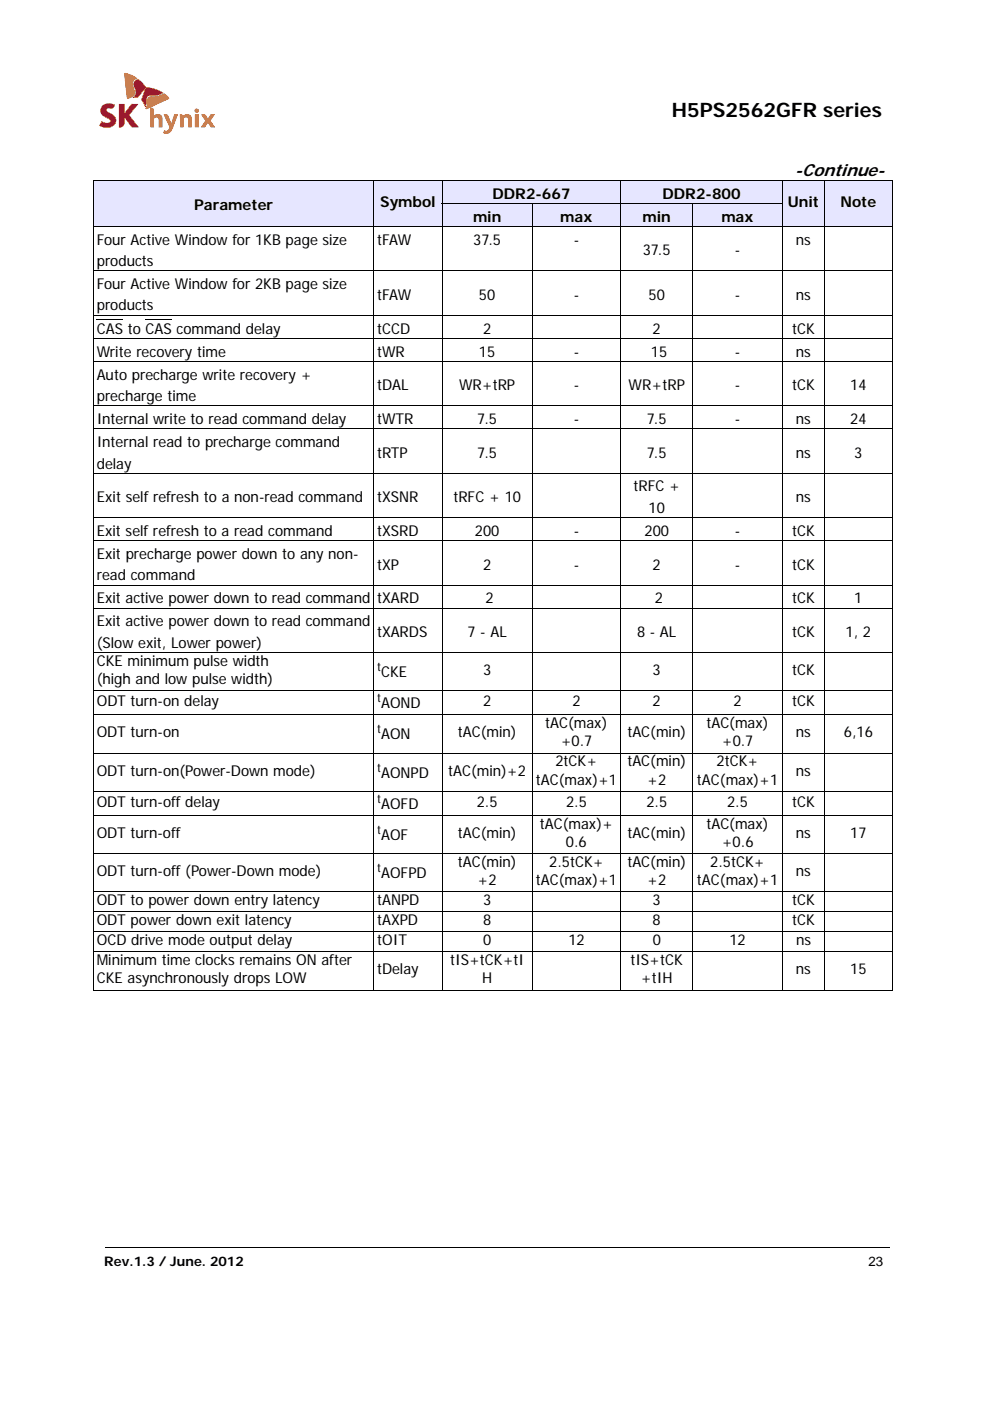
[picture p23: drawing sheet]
<svg xmlns="http://www.w3.org/2000/svg" width="210mm" height="297mm" viewBox="0 0 210 297" stroke-linecap="round" stroke-linejoin="round" font-family="sans-serif">
<defs><g id="words">
<text font-size="4.2" x="142.4" y="24.8">H5PS2562GFR series</text>
<text font-size="3.7" x="168.5" y="37.4">-Continue-</text>
<g font-size="3.2">
<text x="41.1" y="44.6">Parameter</text>
<text x="80.6" y="43.8">Symbol</text>
<text x="100.3" y="47">min</text>
<text x="104.4" y="42.1">DDR2-667</text>
<text x="118.8" y="47">max</text>
<text x="136.2" y="47">min</text>
<text x="140.5" y="42.1">DDR2-800</text>
<text x="153" y="47">max</text>
<text x="167" y="43.8">Unit</text>
<text x="178.2" y="43.8">Note</text>
<text x="20.5" y="51.9">Four Active Window for 1KB page size</text>
<text x="79.9" y="51.9">tFAW</text>
<text x="100.3" y="51.9">37.5</text>
<text x="121.6" y="51.9">-</text>
<text x="168.8" y="51.9">ns</text>
<text x="20.5" y="56.4">products</text>
<text x="136.3" y="54.1">37.5</text>
<text x="155.8" y="54.1">-</text>
<text x="20.5" y="61.3">Four Active Window for 2KB page size</text>
<text x="20.5" y="65.8">products</text>
<text x="79.9" y="63.6">tFAW</text>
<text x="101.6" y="63.6">50</text>
<text x="121.6" y="63.6">-</text>
<text x="137.5" y="63.6">50</text>
<text x="155.8" y="63.6">-</text>
<text x="168.8" y="63.6">ns</text>
<text x="20.5" y="70.7">CAS to CAS command delay</text>
<text x="79.9" y="70.7">tCCD</text>
<text x="102.4" y="70.7">2</text>
<text x="138.4" y="70.7">2</text>
<text x="167.9" y="70.7">tCK</text>
<text x="20.5" y="75.6">Write recovery time</text>
<text x="79.9" y="75.6">tWR</text>
<text x="101.6" y="75.6">15</text>
<text x="121.6" y="75.6">-</text>
<text x="138" y="75.6">15</text>
<text x="155.8" y="75.6">-</text>
<text x="168.8" y="75.6">ns</text>
<text x="20.5" y="80.5">Auto precharge write recovery +</text>
<text x="79.9" y="82.8">tDAL</text>
<text x="97.3" y="82.8">WR+tRP</text>
<text x="121.6" y="82.8">-</text>
<text x="133.3" y="82.8">WR+tRP</text>
<text x="155.8" y="82.8">-</text>
<text x="167.9" y="82.8">tCK</text>
<text x="180.3" y="82.8">14</text>
<text x="20.5" y="85">precharge time</text>
<text x="20.5" y="89.9">Internal write to read command delay</text>
<text x="79.9" y="89.9">tWTR</text>
<text x="101.2" y="89.9">7.5</text>
<text x="121.6" y="89.9">-</text>
<text x="137.1" y="89.9">7.5</text>
<text x="155.8" y="89.9">-</text>
<text x="168.8" y="89.9">ns</text>
<text x="180.3" y="89.9">24</text>
<text x="20.5" y="94.8">Internal read to precharge command</text>
<text x="20.5" y="99.3">delay</text>
<text x="79.9" y="97.1">tRTP</text>
<text x="101.2" y="97.1">7.5</text>
<text x="137.1" y="97.1">7.5</text>
<text x="168.8" y="97.1">ns</text>
<text x="181.1" y="97.1">3</text>
<text x="20.5" y="106.5">Exit self refresh to a non-read command</text>
<text x="79.9" y="106.5">tXSNR</text>
<text x="96.1" y="106.5">tRFC + 10</text>
<text x="134.3" y="104.2">tRFC +</text>
<text x="168.8" y="106.5">ns</text>
<text x="20.5" y="113.6">Exit self refresh to a read command</text>
<text x="79.9" y="113.6">tXSRD</text>
<text x="100.7" y="113.6">200</text>
<text x="121.6" y="113.6">-</text>
<text x="136.7" y="113.6">200</text>
<text x="137.5" y="108.8">10</text>
<text x="155.8" y="113.6">-</text>
<text x="167.9" y="113.6">tCK</text>
<text x="20.5" y="118.5">Exit precharge power down to any non-</text>
<text x="20.5" y="123">read command</text>
<text x="79.9" y="120.8">tXP</text>
<text x="102.4" y="120.8">2</text>
<text x="121.6" y="120.8">-</text>
<text x="138.4" y="120.8">2</text>
<text x="155.8" y="120.8">-</text>
<text x="167.9" y="120.8">tCK</text>
<text x="20.5" y="127.9">Exit active power down to read command</text>
<text x="79.9" y="127.9">tXARD</text>
<text x="102.9" y="127.9">2</text>
<text x="138.9" y="127.9">2</text>
<text x="167.9" y="127.9">tCK</text>
<text x="181.1" y="127.9">1</text>
<text x="20.5" y="132.8">Exit active power down to read command</text>
<text x="20.5" y="137.4">(Slow exit, Lower power)</text>
<text x="79.9" y="135.1">tXARDS</text>
<text x="99.1" y="135.1">7 - AL</text>
<text x="135.1" y="135.1">8 - AL</text>
<text x="167.9" y="135.1">tCK</text>
<text x="179.3" y="135.1">1, 2</text>
<text x="20.5" y="141.2">CKE minimum pulse width</text>
<text x="80.8" y="143.6">CKE</text>
<text x="102.4" y="143.1">3</text>
<text x="138.4" y="143.1">3</text>
<text x="167.9" y="143.1">tCK</text>
<text x="20.5" y="145.1">(high and low pulse width)</text>
<text x="20.5" y="149.7">ODT turn-on delay</text>
<text x="102.4" y="149.7">2</text>
<text x="121.3" y="149.7">2</text>
<text x="138.4" y="149.7">2</text>
<text x="155.5" y="149.7">2</text>
<text x="167.9" y="149.7">tCK</text>
<text x="80.8" y="150.1">AOND</text>
<text x="115.6" y="154.4">tAC(max)</text>
<text x="149.8" y="154.4">tAC(max)</text>
<text x="20.5" y="156.3">ODT turn-on</text>
<text x="80.8" y="156.7">AON</text>
<text x="97" y="156.3">tAC(min)</text>
<text x="118.9" y="158.3">+0.7</text>
<text x="133" y="156.3">tAC(min)</text>
<text x="153.1" y="158.3">+0.7</text>
<text x="168.8" y="156.3">ns</text>
<text x="178.9" y="156.3">6,16</text>
<text x="20.5" y="164.4">ODT turn-on(Power-Down mode)</text>
<text x="80.8" y="164.8">AONPD</text>
<text x="95" y="164.4">tAC(min)+2</text>
<text x="113.6" y="166.4">tAC(max)+1</text>
<text x="117.8" y="162.5">2tCK+</text>
<text x="133" y="162.5">tAC(min)</text>
<text x="137.2" y="166.4">+2</text>
<text x="147.8" y="166.4">tAC(max)+1</text>
<text x="151.9" y="162.5">2tCK+</text>
<text x="168.8" y="164.4">ns</text>
<text x="20.5" y="171">ODT turn-off delay</text>
<text x="80.8" y="171.4">AOFD</text>
<text x="101.1" y="171">2.5</text>
<text x="120" y="171">2.5</text>
<text x="137" y="171">2.5</text>
<text x="154.2" y="171">2.5</text>
<text x="167.9" y="171">tCK</text>
<text x="20.5" y="177.6">ODT turn-off</text>
<text x="80.8" y="178.1">AOF</text>
<text x="97" y="177.6">tAC(min)</text>
<text x="114.5" y="175.7">tAC(max)+</text>
<text x="120" y="179.6">0.6</text>
<text x="133" y="177.6">tAC(min)</text>
<text x="149.8" y="175.7">tAC(max)</text>
<text x="153" y="179.6">+0.6</text>
<text x="168.8" y="177.6">ns</text>
<text x="180.3" y="177.6">17</text>
<text x="20.5" y="185.7">ODT turn-off (Power-Down mode)</text>
<text x="97" y="183.8">tAC(min)</text>
<text x="116.4" y="183.8">2.5tCK+</text>
<text x="133" y="183.8">tAC(min)</text>
<text x="150.6" y="183.8">2.5tCK+</text>
<text x="168.8" y="185.7">ns</text>
<text x="20.5" y="191.9">ODT to power down entry latency</text>
<text x="79.9" y="191.9">tANPD</text>
<text x="80.8" y="186.2">AOFPD</text>
<text x="101.3" y="187.7">+2</text>
<text x="102.4" y="191.9">3</text>
<text x="113.6" y="187.7">tAC(max)+1</text>
<text x="137.2" y="187.7">+2</text>
<text x="138.4" y="191.9">3</text>
<text x="147.8" y="187.7">tAC(max)+1</text>
<text x="167.9" y="191.9">tCK</text>
<text x="20.5" y="196.2">ODT power down exit latency</text>
<text x="80" y="196.2">tAXPD</text>
<text x="102.4" y="196.2">8</text>
<text x="138.4" y="196.2">8</text>
<text x="167.9" y="196.2">tCK</text>
<text x="20.5" y="200.4">OCD drive mode output delay</text>
<text x="80" y="200.4">tOIT</text>
<text x="102.5" y="200.4">0</text>
<text x="120.5" y="200.4">12</text>
<text x="138.4" y="200.4">0</text>
<text x="154.7" y="200.4">12</text>
<text x="168.8" y="200.4">ns</text>
<text x="20.5" y="204.6">Minimum time clocks remains ON after</text>
<text x="20.5" y="208.5">CKE asynchronously drops LOW</text>
<text x="79.9" y="206.6">tDelay</text>
<text x="95.4" y="204.6">tIS+tCK+tI</text>
<text x="102.2" y="208.5">H</text>
<text x="133.7" y="204.6">tIS+tCK</text>
<text x="135.9" y="208.5">+tIH</text>
<text x="168.8" y="206.6">ns</text>
<text x="180.3" y="206.6">15</text>
</g>
<g font-size="2.8">
<text x="22.1" y="268.5">Rev.1.3 / June. 2012</text>
<text x="184.1" y="268.5">23</text>
</g>
<g font-size="2.5">
<text x="79.9" y="142.3">t</text>
<text x="79.9" y="148.9">t</text>
<text x="79.9" y="155.5">t</text>
<text x="79.9" y="163.6">t</text>
<text x="79.9" y="170.2">t</text>
<text x="79.9" y="176.8">t</text>
<text x="79.9" y="184.9">t</text>
</g>
</g></defs>
<path d="M22.2 264.4l.1 .2z" fill="#000"/>
<path d="M22.3 264.5h166.3" fill="none" stroke="#000" stroke-width=".21"/>
<g fill="#fff">
<path d="M20.6 29.6h166.6v1.5h-166.6z"/>
<path d="M21 15.5h24.6v12.9h-24.6z"/>
</g>
<g fill="#e31837">
<path d="M21.8 22.4a2.57 2.57 0 0 1 2.5-.2v.2a.89 .89 0 0 1-1.4 .5l-.3 .2-.1 .3 .5 .4a1.86 1.86 0 0 1 1.6 2 1.72 1.72 0 0 1-2.3 1.2l-1.2-.4 .5-.8a1.21 1.21 0 0 0 1.8 0 1.21 1.21 0 0 0-1-.9 1.46 1.46 0 0 1-.6-2.5z"/>
<path d="M21.7 22.4a2.49 2.49 0 0 1 2.7-.2l-.1 .2a.89 .89 0 0 1-1.3 .6l-.3 .1-.1 .3 .6 .6a.71 .71 0 0 1-.6-1l.3-.1a.9 .9 0 0 0 1.4-.7v.1a1.96 1.96 0 0 0-2.9 1 2.24 2.24 0 0 0 1.7 1.9l.4 .6a1.24 1.24 0 0 1-2 0l-.4 .8 .2 .1a2.15 2.15 0 0 0 3.2-.9 1.83 1.83 0 0 0-1.3-1.8 1.6 1.6 0 0 1 1.4 1.8 1.6 1.6 0 0 1-1.8 1.3 2.56 2.56 0 0 1-1.7-.5l.4-.9a1.66 1.66 0 0 0 1.8 .2 .52 .52 0 0 0-.4-.7 1.78 1.78 0 0 1-1.3-2.7z"/>
<path d="M25.3 22.1h1.1v2l1.5-2h1.4l-2 2.3 2.1 2.5h-1.5l-1.5-2.1v1.2a.96 .96 0 0 1-1.1 1z"/>
<path d="M25.2 22l1.2 .1v2l1.5-2.1h1.4l-1.9 2.5-.1-.1 1.9-2.4 .1 .1h-1.4l-1.5 2.1v-2.1h-1.1v4.8a.99 .99 0 0 0 1-1.2l.1-.9 1.6 2.1h1.4l-.1 .1-2-2.6h.1l2 2.6h-1.5l-1.5-2.2a1.83 1.83 0 0 1-.5 2.1l-.7 .2z"/>
<path d="M28.6 17.2l.6-.4a4.6 4.6 0 0 1 1.7 1.7l-1.7 2.2h-1a1.56 1.56 0 0 0 .3-2.3l-.1-.9z"/>
<path d="M28.5 17.2l.6-.4h.3a1.14 1.14 0 0 0-1 1.1l.1 .4a1.71 1.71 0 0 1-.3 2.4l1-.1 1.7-2.1-1.6-1.8 .9 .9 .8 1-1.8 2.1h-1.1a1.59 1.59 0 0 0 .3-2.2l-.1-.9z"/>
<path d="M30.9 18.5a7.7 7.7 0 0 1 3.7 1.2 5.8 5.8 0 0 1-3.1 .6l-.1 .1a2.97 2.97 0 0 0-.5 1.9l-.1 .3-.8-1.4z"/>
<path d="M30.9 18.5a6.3 6.3 0 0 1 3.7 1.2 6.4 6.4 0 0 1-3.2 .7l-.3 .5v1l-.3 .8 .2-1.8a.83 .83 0 0 1 1.2-.7l1.1-.1 1.2-.4a5.8 5.8 0 0 0-3.6-1l-.9 2.4 .6 .9 .2 .7-.8-1.6z"/>
</g>
<g fill="#f58025">
<path d="M26.4 15.5a5.2 5.2 0 0 1 2.7 1.1 1.39 1.39 0 0 0-.7 2.3 1.16 1.16 0 0 1-.4 1.6l-.8 .3-.3-.1z"/>
<path d="M26.4 15.6a3.6 3.6 0 0 1 2.7 1v.1a1.36 1.36 0 0 0-.6 2.2 1.34 1.34 0 0 1-.2 1.4 1.34 1.34 0 0 1-1.3 .5 1.37 1.37 0 0 0 1.3-.6 1.37 1.37 0 0 0 0-1.5 1.35 1.35 0 0 1 .8-2.1l-2-.9-.7-.1 .6 5 .1 .2-.1 .1z"/>
<path d="M31.5 20.6l2.1-.2 1.2-.6 1 1-4.7 2.3-.2-.2a3.3 3.3 0 0 0 .4-2z"/>
<path d="M31.5 20.6l.5-.2a4.8 4.8 0 0 0 2.8-.6l.8 .6 .2 .5-4.6 2.2-.3-.1v-.1l.3 .1 4.4-2.1v-.3l-.8-.7a6 6 0 0 1-3.2 .7l-.3 .7a1.58 1.58 0 0 1-.4 1.7z"/>
<path d="M34.8 24.3l.1-.1a.64 .64 0 0 1 .8 .5l.6 1.6 .7-2h.7l-1.1 2.8a1.44 1.44 0 0 1-1.9 1.1l.2-.5a.78 .78 0 0 0 1.1-.7z"/>
<path d="M34.7 24.2h.6l.2 .1 .8 2 .6-2 .8-.1-1 2.9 1-2.8h-.7l-.6 2-.8-1.6a.57 .57 0 0 0-.8-.4l1.2 2.6a.89 .89 0 0 1-1.2 .8l-.1 .5a1.53 1.53 0 0 0 2-1.2 1.44 1.44 0 0 1-2.1 1.2l.2-.6a.73 .73 0 0 0 1.1-.7z"/>
<path d="M42.7 24.3h.1a.6 .6 0 0 1 .9 .3l.4 .6 .6-1h.8l-.9 1.4 .9 1.3h-.8l-.6-.9-.6 .9h-.8l.9-1.3z"/>
<path d="M42.7 24.3a.73 .73 0 0 1 1.1 .4l.3 .5 .6-1h.9l-1 1.3 .9 1.5-1-1.4 1-1.4-.8 .1-.7 1a1.14 1.14 0 0 0-1.1-1l-.2 .1 .9 1.2-.9 1.4 .8-.1 .6-1 .6 1 .9 .1h-.9l-.7-1-.5 1h-.8l.8-1.4z"/>
<path d="M38.1 24.3l.6 .1 .1 .2a1.01 1.01 0 0 1 1.1-.3 1.01 1.01 0 0 1 .7 .8v1.8h-.6l-.2-1.9a.65 .65 0 0 0-.9 .1v1.8h-.7z"/>
<path d="M38.1 24.3h.5l.2 .3a1.1 1.1 0 0 1 1.3-.3 1.1 1.1 0 0 1 .6 1.2v1.5h-.8v-1.7a.51 .51 0 0 0-.4-.4 .51 .51 0 0 0-.6 .2v1.9h-.7v-1.9v1.8h.6l.1-1.9a.65 .65 0 0 1 .6-.2 .65 .65 0 0 1 .5 .5v1.6h.6v-1.7a.99 .99 0 0 0-.7-.9 .99 .99 0 0 0-1.1 .3l-.2-.2-.4-.1v.9z"/>
<path d="M41.3 23.3a.47 .47 0 0 1 .5-.3 .47 .47 0 0 1 .4 .5l-.4-.4h-.2a.39 .39 0 0 0 0 .7 .39 .39 0 0 0 .5-.4 .45 .45 0 0 1-.5 .5 .45 .45 0 0 1-.3-.6z"/>
<path d="M41.4 24.3h.6v2.6h-.6z"/>
<path d="M41.3 24.3h.8v2.7l-.1-2.7h-.6v2.6l.7 .1h-.8z"/>
<path d="M31.9 22.9a.54 .54 0 0 1 .7 .5l.1 1.1a.95 .95 0 0 1 1.1-.3 .95 .95 0 0 1 .6 1v1.7h-.7l-.1-1.9a.63 .63 0 0 0-1 .1v1.8h-.7z"/>
<path d="M31.9 22.8a.63 .63 0 0 1 .8 .5l-.1 1.3v-1.3a.52 .52 0 0 0-.7-.4l.1 4h.6v-1.8a.66 .66 0 0 1 .8-.2 .66 .66 0 0 1 .3 .8v1.2h.6v-1.6a.97 .97 0 0 0-.6-1 .97 .97 0 0 0-1.1 .3 1.09 1.09 0 0 1 1.4-.3 1.09 1.09 0 0 1 .4 1.4v1.3h-.7l-.1-1.7a.53 .53 0 0 0-.4-.4 .53 .53 0 0 0-.5 .3v1.8h-.8z"/>
<circle cx="41.7" cy="23.5" r=".4"/>
</g>
<g fill="#e6e6ff">
<path d="M19.8 38.2h59.4v9.8h-59.4z"/>
<path d="M79.2 38.2h14.6v9.8h-14.6z"/>
<path d="M93.8 38.2h37.8v4.9h-37.8z"/>
<path d="M131.6 38.2h34.3v4.9h-34.3z"/>
<path d="M165.9 38.2h8.9v9.8h-8.9z"/>
<path d="M174.8 38.2h14.3v9.8h-14.3z"/>
<path d="M93.8 43.1h19v4.9h-19z"/>
<path d="M112.8 43.1h18.8v4.9h-18.8z"/>
<path d="M131.6 43.1h15.3v4.9h-15.3z"/>
<path d="M146.9 43.1h19v4.9h-19z"/>
</g>
<g fill="#fff">
<path d="M19.8 48h59.4v9.4h-59.4z"/>
<path d="M79.2 48h14.6v9.4h-14.6z"/>
<path d="M93.8 48h19v9.4h-19z"/>
<path d="M112.8 48h18.8v9.4h-18.8z"/>
<path d="M131.6 48h15.3v9.4h-15.3z"/>
<path d="M146.9 48h19v9.4h-19z"/>
<path d="M165.9 48h8.9v9.4h-8.9z"/>
<path d="M174.8 48h14.3v9.4h-14.3z"/>
<path d="M19.8 57.4h59.4v9.4h-59.4z"/>
<path d="M79.2 57.4h14.6v9.4h-14.6z"/>
<path d="M93.8 57.4h19v9.4h-19z"/>
<path d="M112.8 57.4h18.8v9.4h-18.8z"/>
<path d="M131.6 57.4h15.3v9.4h-15.3z"/>
<path d="M146.9 57.4h19v9.4h-19z"/>
<path d="M165.9 57.4h8.9v9.4h-8.9z"/>
<path d="M174.8 57.4h14.3v9.4h-14.3z"/>
<path d="M19.8 66.8h59.4v4.9h-59.4z"/>
</g>
<path d="M20.5 67.7h5.6M30.9 67.7h5.5" fill="none" stroke="#000" stroke-width=".21"/>
<g fill="#fff">
<path d="M79.2 66.8h14.6v4.9h-14.6z"/>
<path d="M93.8 66.8h19v4.9h-19z"/>
<path d="M112.8 66.8h18.8v4.9h-18.8z"/>
<path d="M146.9 66.8h27.9v4.9h-27.9z"/>
<path d="M174.8 66.8h14.3v4.9h-14.3z"/>
<path d="M19.8 71.7h59.4v4.9h-59.4z"/>
<path d="M79.2 71.7h14.6v4.9h-14.6z"/>
<path d="M93.8 71.7h19v4.9h-19z"/>
<path d="M112.8 71.7h18.8v4.9h-18.8z"/>
<path d="M146.9 71.7h19v4.9h-19z"/>
<path d="M165.9 71.7h8.9v4.9h-8.9z"/>
<path d="M174.8 71.7h14.3v4.9h-14.3z"/>
<path d="M19.8 76.6h59.4v9.4h-59.4z"/>
<path d="M79.2 76.6h14.6v9.4h-14.6z"/>
<path d="M93.8 76.6h19v9.4h-19z"/>
<path d="M112.8 76.6h18.8v9.4h-18.8z"/>
<path d="M131.6 76.6h15.3v9.4h-15.3z"/>
<path d="M146.9 76.6h19v9.4h-19z"/>
<path d="M165.9 76.6h8.9v9.4h-8.9z"/>
<path d="M174.8 76.6h14.3v9.4h-14.3z"/>
<path d="M19.8 86h59.4v4.9h-59.4z"/>
<path d="M79.2 86h14.6v4.9h-14.6z"/>
<path d="M112.8 86h18.8v4.9h-18.8z"/>
<path d="M146.9 86h19v4.9h-19z"/>
<path d="M165.9 86h8.9v4.9h-8.9z"/>
<path d="M174.8 86h14.3v4.9h-14.3z"/>
<path d="M19.8 90.9h59.4v9.4h-59.4z"/>
<path d="M79.2 90.9h14.6v9.4h-14.6z"/>
<path d="M112.8 90.9h34.1v9.4h-34.1z"/>
<path d="M146.9 90.9h27.9v9.4h-27.9z"/>
<path d="M174.8 90.9h14.3v9.4h-14.3z"/>
<path d="M19.8 100.3h59.4v9.4h-59.4z"/>
<path d="M79.2 100.3h14.6v9.4h-14.6z"/>
<path d="M112.8 100.3h34.1v9.4h-34.1z"/>
<path d="M146.9 100.3h27.9v9.4h-27.9z"/>
<path d="M174.8 100.3h14.3v9.4h-14.3z"/>
<path d="M19.8 109.7h59.4v4.9h-59.4z"/>
<path d="M79.2 109.7h14.6v4.9h-14.6z"/>
<path d="M112.8 109.7h18.8v4.9h-18.8z"/>
<path d="M131.6 109.7h15.3v4.9h-15.3z"/>
<path d="M146.9 109.7h19v4.9h-19z"/>
<path d="M165.9 109.7h8.9v4.9h-8.9z"/>
<path d="M174.8 109.7h14.3v4.9h-14.3z"/>
<path d="M19.8 114.6h59.4v9.5h-59.4z"/>
<path d="M79.2 114.6h14.6v9.5h-14.6z"/>
<path d="M93.8 114.6h19v9.5h-19z"/>
<path d="M112.8 114.6h18.8v9.5h-18.8z"/>
<path d="M131.6 114.6h15.3v9.5h-15.3z"/>
<path d="M146.9 114.6h19v9.5h-19z"/>
<path d="M165.9 114.6h8.9v9.5h-8.9z"/>
<path d="M174.8 114.6h14.3v9.5h-14.3z"/>
<path d="M19.8 124.1h59.4v4.8h-59.4z"/>
<path d="M79.2 124.1h14.6v4.8h-14.6z"/>
<path d="M93.8 124.1h19v4.8h-19z"/>
<path d="M112.8 124.1h34.1v4.8h-34.1z"/>
<path d="M146.9 124.1h27.9v4.8h-27.9z"/>
<path d="M174.8 124.1h14.3v4.8h-14.3z"/>
<path d="M19.8 128.9h59.4v9.5h-59.4z"/>
<path d="M79.2 128.9h14.6v9.5h-14.6z"/>
<path d="M93.8 128.9h19v9.5h-19z"/>
<path d="M112.8 128.9h34.1v9.5h-34.1z"/>
<path d="M146.9 128.9h27.9v9.5h-27.9z"/>
<path d="M174.8 128.9h14.3v9.5h-14.3z"/>
<path d="M112.8 138.4h18.8v8.1h-18.8z"/>
<path d="M146.9 138.4h19v8.1h-19z"/>
</g>
<g fill="none" stroke="#000" stroke-width=".21">
<path d="M19.7 38.2h169.6M19.8 38.3v171.5M79.2 38.1v171.9M93.8 38.1v171.9M131.6 38.1v171.9M165.9 38.1v171.9M174.8 38.1v171.9M189.1 38.3v171.5M19.7 48h169.6M19.7 57.4h169.6M93.7 43.1h72.3M112.8 43v167"/>
<path d="M146.9 43v167M19.7 66.8h169.6M19.7 71.7h169.6M19.7 76.6h169.6M19.7 86h169.6M19.7 90.9h169.6M19.7 100.3h169.6M19.7 109.7h169.6M19.7 114.6h169.6M19.7 124.1h169.6M19.7 128.9h169.6M19.7 138.4h169.6"/>
<path d="M19.7 146.5h169.6M19.7 151.6h169.6M19.7 159.7h169.6M19.7 167.8h169.6M19.7 172.9h169.6M19.7 181h169.6M19.7 189.1h169.6M19.7 193.3h169.6M19.7 197.5h169.6M19.7 201.8h169.6M19.7 209.9h169.6"/>
</g>
<use href="#words"/>
</svg>
